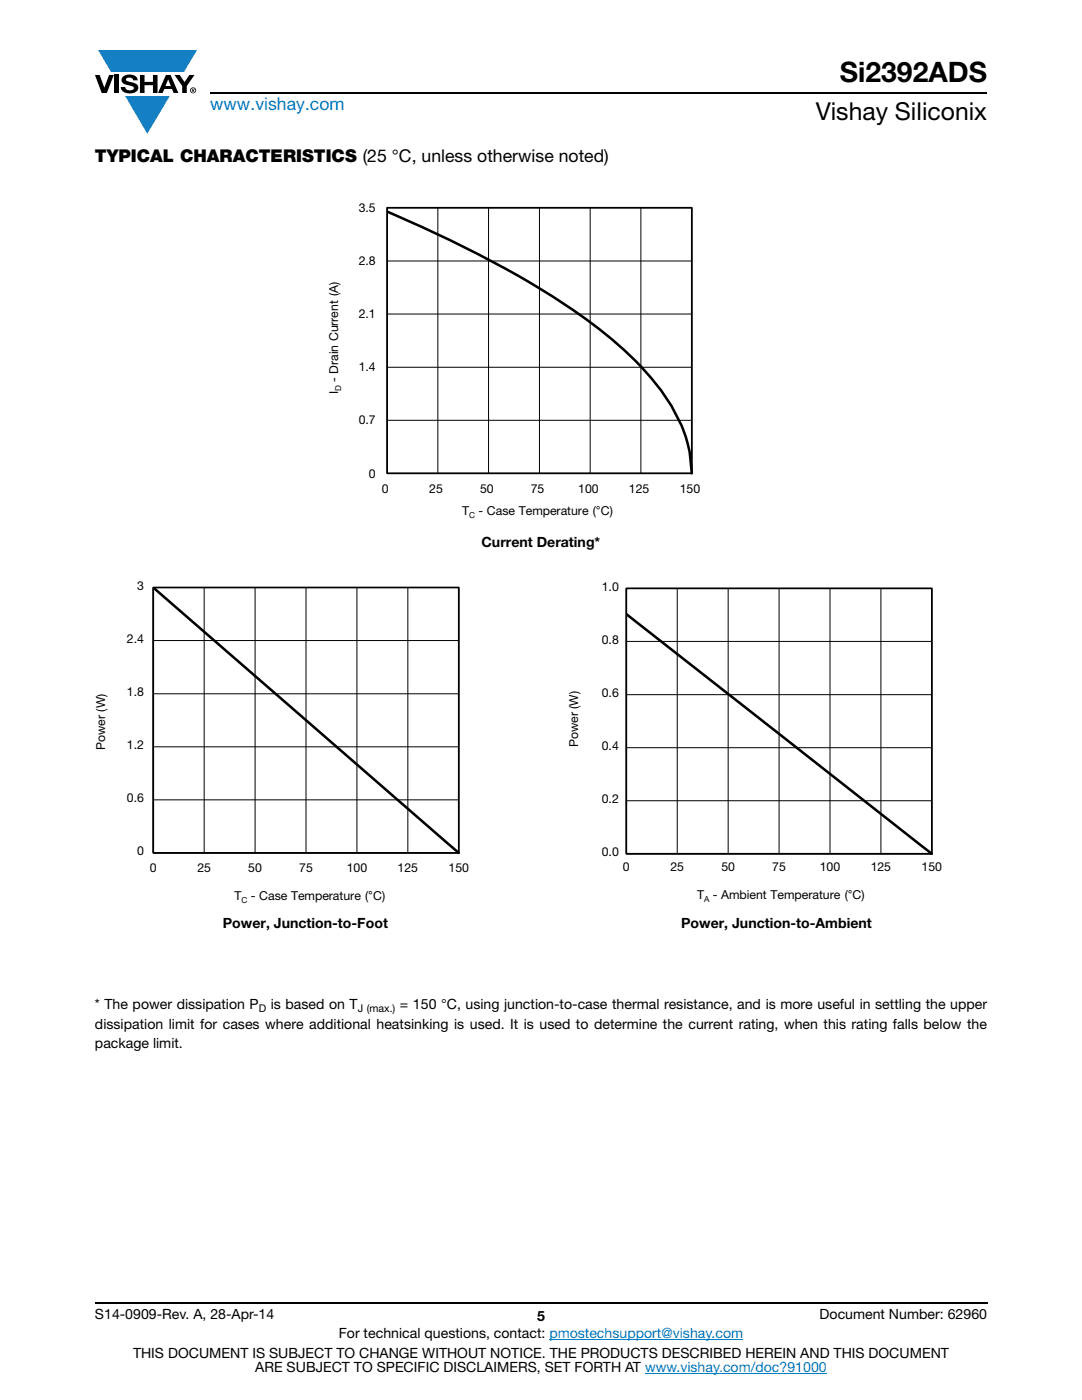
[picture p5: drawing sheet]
<svg xmlns="http://www.w3.org/2000/svg" width="216mm" height="279mm" viewBox="0 0 216 279" stroke-linecap="round" stroke-linejoin="round" font-family="sans-serif">
<defs><g id="words">
<text font-size="5.6" x="167.6" y="16.4">Si2392ADS</text>
<text font-size="4.9" x="162.8" y="24">Vishay Siliconix</text>
<text font-size="3.5" fill="#007ec4" x="42" y="21.9">www.vishay.com</text>
<text font-size="3.5" x="18.9" y="32.3">TYPICAL CHARACTERISTICS (25 °C, unless otherwise noted)</text>
<g font-size="2.8">
<text x="96.1" y="109.1">Current Derating*</text>
<text x="44.5" y="185.3">Power, Junction-to-Foot</text>
<text x="135.9" y="185.3">Power, Junction-to-Ambient</text>
<text x="18.9" y="201.4">* The power dissipation P</text>
<text x="54" y="201.4">is based on T</text>
<text x="79.8" y="201.4">= 150 °C, using junction-to-case thermal resistance, and is more useful in settling the upper</text>
<text x="18.9" y="205.3">dissipation limit for cases where additional heatsinking is used. It is used to determine the current rating, when this rating falls below the</text>
<text x="18.9" y="209.1">package limit.</text>
<text x="18.9" y="263.3">S14-0909-Rev. A, 28-Apr-14</text>
<text x="107.2" y="263.6">5</text>
<text x="163.6" y="263.3">Document Number: 62960</text>
<text x="67.6" y="267.1">For technical questions, contact: pmostechsupport@vishay.com</text>
<text x="26.5" y="271">THIS DOCUMENT IS SUBJECT TO CHANGE WITHOUT NOTICE. THE PRODUCTS DESCRIBED HEREIN AND THIS DOCUMENT</text>
<text x="50.9" y="273.8">ARE SUBJECT TO SPECIFIC DISCLAIMERS, SET FORTH AT www.vishay.com/doc?91000</text>
</g>
<g font-size="2.5">
<text x="71.6" y="42.3">3.5</text>
<text x="71.6" y="52.9">2.8</text>
<text x="71.6" y="63.5">2.1</text>
<text x="67.5" y="76.3" transform="rotate(-90 67.5 76.3)">- Drain Current (A)</text>
<text x="71.6" y="74.1">1.4</text>
<text x="67.5" y="78.7" transform="rotate(-90 67.5 78.7)">I</text>
<text x="71.6" y="84.7">0.7</text>
<text x="73.6" y="95.3">0</text>
<text x="76.2" y="98.4">0</text>
<text x="85.7" y="98.4">25</text>
<text x="95.8" y="98.4">50</text>
<text x="105.9" y="98.4">75</text>
<text x="115.4" y="98.4">100</text>
<text x="125.5" y="98.4">125</text>
<text x="135.6" y="98.4">150</text>
<text x="92.3" y="102.7">T</text>
<text x="95.5" y="102.7">- Case Temperature (°C)</text>
<text x="27.4" y="117.7">3</text>
<text x="120.1" y="117.9">1.0</text>
<text x="25.3" y="128.3">2.4</text>
<text x="120.1" y="128.5">0.8</text>
<text x="25.3" y="138.9">1.8</text>
<text x="120.1" y="139.1">0.6</text>
<text x="21" y="149.7" transform="rotate(-90 21 149.7)">Power (W)</text>
<text x="25.3" y="149.5">1.2</text>
<text x="115.4" y="149.2" transform="rotate(-90 115.4 149.2)">Power (W)</text>
<text x="120.1" y="149.7">0.4</text>
<text x="25.3" y="160.1">0.6</text>
<text x="120.1" y="160.3">0.2</text>
<text x="27.4" y="170.7">0</text>
<text x="120.1" y="170.9">0.0</text>
<text x="124.3" y="173.9">0</text>
<text x="133.8" y="173.9">25</text>
<text x="143.9" y="173.9">50</text>
<text x="154.1" y="173.9">75</text>
<text x="163.6" y="173.9">100</text>
<text x="173.7" y="173.9">125</text>
<text x="183.9" y="173.9">150</text>
<text x="29.9" y="174.1">0</text>
<text x="39.4" y="174.1">25</text>
<text x="46.8" y="179.6">T</text>
<text x="49.6" y="174.1">50</text>
<text x="50.1" y="179.6">- Case Temperature (°C)</text>
<text x="59.7" y="174.1">75</text>
<text x="69.2" y="174.1">100</text>
<text x="79.3" y="174.1">125</text>
<text x="89.5" y="174.1">150</text>
<text x="139.1" y="179.5">T</text>
<text x="142.2" y="179.5">- Ambient Temperature (°C)</text>
</g>
<g font-size="2.1">
<text x="51.6" y="201.9">D</text>
<text x="71.4" y="201.9">J (max.)</text>
</g>
<g font-size="1.7">
<text x="68.1" y="78.1" transform="rotate(-90 68.1 78.1)">D</text>
<text x="93.6" y="103.3">C</text>
<text x="48.2" y="180.2">C</text>
<text x="140.5" y="180.1">A</text>
</g>
</g></defs>
<g fill="#147fc3">
<path d="M19.6 10h19.7l-2.6 4.3h-1.1h-13.5z"/>
<path d="M25 19.2h8.9l-4.5 7.5z"/>
</g>
<g fill="#000">
<path d="M18.9 15h1l.9 2.5 1-2.5h.9l-1.4 3.6h-1zM22.9 15h.9v3.6h-.9zM24.6 15.3a2.1 2.1 0 0 1 2.8 .3l.1 .4h-.9a.79 .79 0 0 0-.7-.5 .79 .79 0 0 0-.8 .4l.3 .3 1 .2a1.08 1.08 0 0 1 1.2 1 1.08 1.08 0 0 1-1.1 1.2 1.73 1.73 0 0 1-2.4-1.2h.9a.96 .96 0 0 0 .8 .6 .96 .96 0 0 0 .9-.4 1.31 1.31 0 0 0-1.2-.6 1.03 1.03 0 0 1-1.1-.6 1.03 1.03 0 0 1 .2-1.1zM27.9 15h.9v1.3h1.7v-1.3h.9v3.6h-.9v-1.6h-1.7v1.6h-.9zM34.8 15h1.1l.9 1.4 1-1.4h1l-1.5 2.2v1.4h-.9v-1.4z"/>
<path d="M33.6 15.9l.5 1.3h-1.1zM33.1 15l-1.6 3.6h1l.3-.8h1.5l.3 .8h1l-1.6-3.6z"/>
<path d="M38.4 17.8h.2v.2h-.2zM38.3 17.7v.7h.1v-.3l.4 .3-.2-.3 .2-.2-.1-.2z"/>
<path d="M38.1 18a.46 .46 0 0 1 .9 0 .46 .46 0 0 1-.9 0zM37.9 18a.6 .6 0 0 0 1.2 0 .6 .6 0 0 0-1.2 0z"/>
</g>
<path d="M42 18.6h155M18.9 260h178.1" fill="none" stroke="#000" stroke-width=".36"/>
<path d="M109.6 267.3h38.7M128.7 274h36.3" fill="none" stroke="#007ec4" stroke-width=".2"/>
<g fill="#fff">
<path d="M65.4 40.3h75.7v63.4h-75.7z"/>
<path d="M77.2 41.5h60.9v53h-60.9z"/>
</g>
<path d="M77.2 52.1h60.8M77.2 41.5h60.8v53h-60.8zM87.4 41.5v53M97.5 41.5v53M107.6 41.5v53M117.8 41.5v53M127.9 41.5v53M77.2 73.3h60.8M77.2 62.7h60.8M77.2 83.9h60.8" fill="none" stroke="#000" stroke-width=".2"/>
<path d="M77.2 41.5h60.8v53h-60.8z" fill="none" stroke="#000" stroke-width=".34"/>
<path d="M77.2 42.2a220.3 220.3 0 0 1 38.5 20.6 73.1 73.1 0 0 1 16.2 15.2 28.4 28.4 0 0 1 6.1 16.5" fill="none" stroke="#000" stroke-width=".51"/>
<g fill="#fff">
<path d="M18.9 115.7h74.7v64.9h-74.7z"/>
<path d="M30.6 117.2h60.9v53h-60.9z"/>
</g>
<path d="M30.6 117.3h60.9v52.9h-60.9zM40.7 117.3v52.9M50.9 117.3v52.9M61.1 117.3v52.9M71.2 117.3v52.9M81.4 117.3v52.9M30.6 138.5h60.9M30.6 127.8h60.9M30.6 159.6h60.9M30.6 149h60.9" fill="none" stroke="#000" stroke-width=".2"/>
<path d="M30.6 117.2h60.9v53h-60.9z" fill="none" stroke="#000" stroke-width=".34"/>
<path d="M30.6 117.2l60.9 53" fill="none" stroke="#000" stroke-width=".51"/>
<g fill="#fff">
<path d="M113.3 115.9h74.7v64.5h-74.7z"/>
<path d="M125 117.4h60.9v53h-60.9z"/>
</g>
<path d="M125 117.4h60.9v53h-60.9zM135.1 117.4v53M145.3 117.4v53M155.5 117.4v53M165.6 117.4v53M175.8 117.4v53M125 138.6h60.9M125 128h60.9M125 159.8h60.9M125 149.2h60.9" fill="none" stroke="#000" stroke-width=".2"/>
<path d="M125 117.4h60.9v53h-60.9z" fill="none" stroke="#000" stroke-width=".34"/>
<path d="M125 122.5l60.9 47.9" fill="none" stroke="#000" stroke-width=".51"/>
<use href="#words"/>
</svg>
